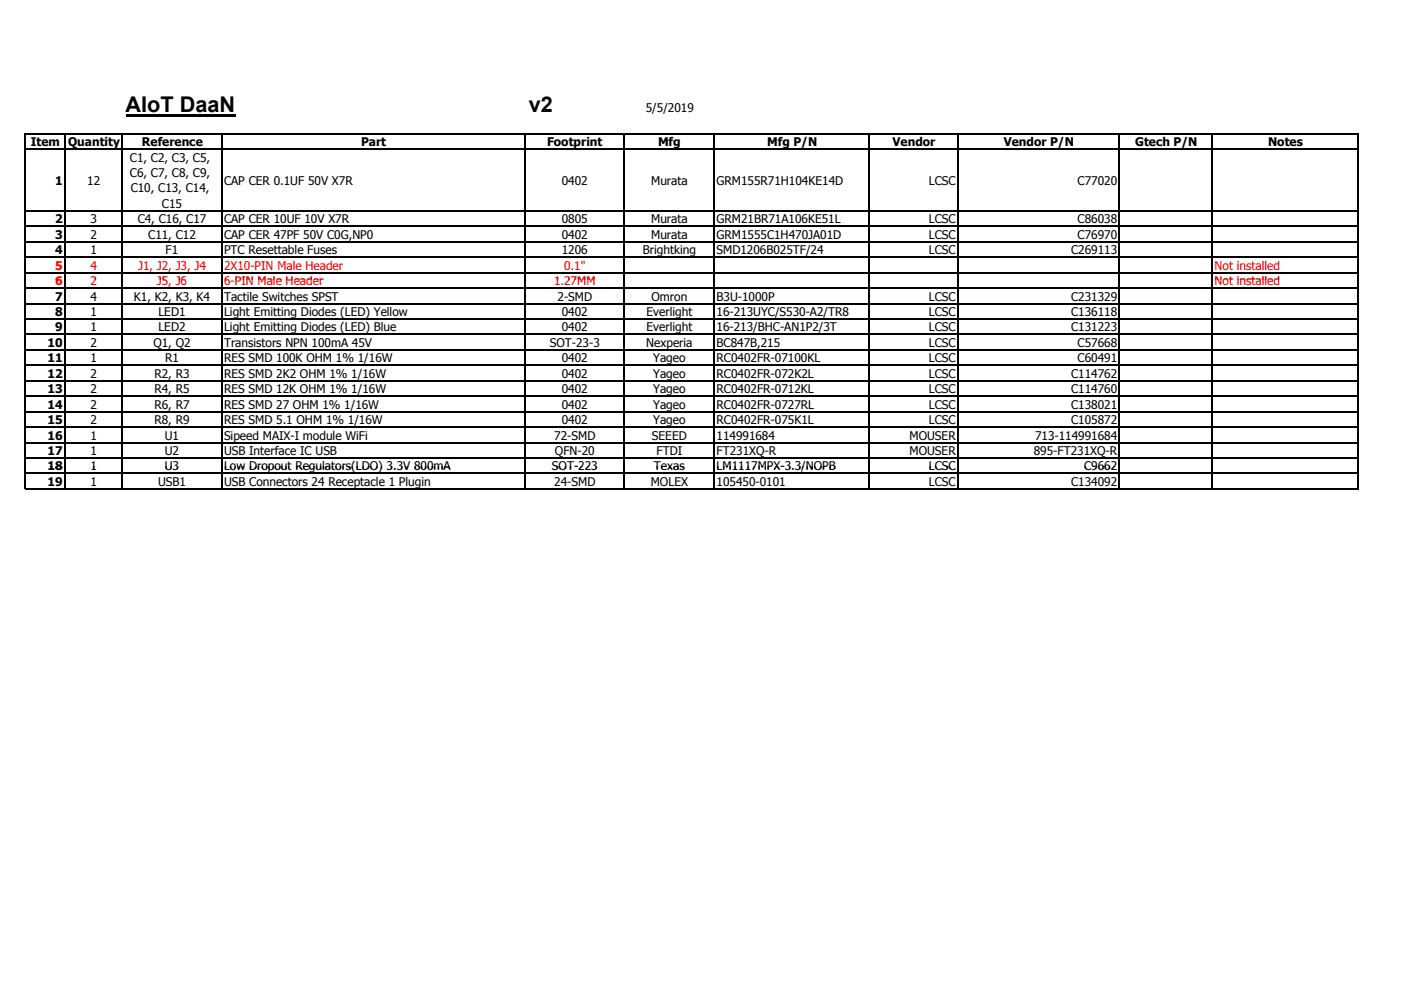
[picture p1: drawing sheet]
<svg xmlns="http://www.w3.org/2000/svg" width="297mm" height="210mm" viewBox="0 0 297 210" stroke-linecap="round" stroke-linejoin="round" font-family="sans-serif">
<defs><g id="words">
<g font-size="4.6">
<text x="26.6" y="23.7">AIoT DaaN</text>
<text x="112.1" y="23.7">v2</text>
</g>
<g font-size="2.5">
<text x="136.9" y="23.7">5/5/2019</text>
<text x="6.5" y="31">Item</text>
<text x="14.4" y="31">Quantity</text>
<text x="27.5" y="34.3">C1, C2, C3, C5,</text>
<text x="30.1" y="31">Reference</text>
<text x="76.6" y="30.9">Part</text>
<text x="116" y="30.9">Footprint</text>
<text x="139.5" y="30.9">Mfg</text>
<text x="162.7" y="31">Mfg P/N</text>
<text x="189.2" y="31">Vendor</text>
<text x="212.8" y="31">Vendor P/N</text>
<text x="240.7" y="31">Gtech P/N</text>
<text x="268.9" y="31">Notes</text>
<text x="11.7" y="39.2">1</text>
<text x="18.5" y="39.2">12</text>
<text x="27.5" y="37.5">C6, C7, C8, C9,</text>
<text x="27.7" y="40.8">C10, C13, C14,</text>
<text x="47.5" y="39.2">CAP CER 0.1UF 50V X7R</text>
<text x="119.1" y="39.2">0402</text>
<text x="138.1" y="39.2">Murata</text>
<text x="151.9" y="39.2">GRM155R71H104KE14D</text>
<text x="196.9" y="39.2">LCSC</text>
<text x="228.5" y="39.2">C77020</text>
<text x="11.7" y="47.4">2</text>
<text x="19.2" y="47.4">3</text>
<text x="29.2" y="47.4">C4, C16, C17</text>
<text x="34.3" y="44.1">C15</text>
<text x="47.5" y="47.4">CAP CER 10UF 10V X7R</text>
<text x="119.1" y="47.4">0805</text>
<text x="138.1" y="47.4">Murata</text>
<text x="151.9" y="47.4">GRM21BR71A106KE51L</text>
<text x="196.9" y="47.4">LCSC</text>
<text x="228.5" y="47.4">C86038</text>
<text x="11.7" y="50.6">3</text>
<text x="11.7" y="53.9">4</text>
<text x="19.2" y="50.6">2</text>
<text x="19.2" y="53.9">1</text>
<text x="31.4" y="50.6">C11, C12</text>
<text x="35.1" y="53.9">F1</text>
<text x="47.5" y="50.6">CAP CER 47PF 50V C0G,NP0</text>
<text x="47.5" y="53.9">PTC Resettable Fuses</text>
<text x="119.1" y="50.6">0402</text>
<text x="119.1" y="53.9">1206</text>
<text x="136.3" y="53.9">Brightking</text>
<text x="138.1" y="50.6">Murata</text>
<text x="151.9" y="50.6">GRM1555C1H470JA01D</text>
<text x="151.9" y="53.9">SMD1206B025TF/24</text>
<text x="196.9" y="50.6">LCSC</text>
<text x="196.9" y="53.9">LCSC</text>
<text x="227.1" y="53.9">C269113</text>
<text x="228.5" y="50.6">C76970</text>
<text x="11.7" y="63.7">7</text>
<text x="19.2" y="63.7">4</text>
<text x="28.4" y="63.7">K1, K2, K3, K4</text>
<text x="47.5" y="63.7">Tactile Switches SPST</text>
<text x="118.2" y="63.7">2-SMD</text>
<text x="138.1" y="63.7">Omron</text>
<text x="151.9" y="63.7">B3U-1000P</text>
<text x="196.9" y="63.7">LCSC</text>
<text x="227.1" y="63.7">C231329</text>
<text x="11.7" y="67">8</text>
<text x="11.7" y="70.3">9</text>
<text x="19.2" y="67">1</text>
<text x="19.2" y="70.3">1</text>
<text x="33.6" y="67">LED1</text>
<text x="33.6" y="70.3">LED2</text>
<text x="47.5" y="67">Light Emitting Diodes (LED) Yellow</text>
<text x="47.5" y="70.3">Light Emitting Diodes (LED) Blue</text>
<text x="119.1" y="67">0402</text>
<text x="119.1" y="70.3">0402</text>
<text x="137.1" y="67">Everlight</text>
<text x="137.1" y="70.3">Everlight</text>
<text x="151.9" y="67">16-213UYC/S530-A2/TR8</text>
<text x="151.9" y="70.3">16-213/BHC-AN1P2/3T</text>
<text x="196.9" y="67">LCSC</text>
<text x="196.9" y="70.3">LCSC</text>
<text x="227.1" y="67">C136118</text>
<text x="227.1" y="70.3">C131223</text>
<text x="10.1" y="73.5">10</text>
<text x="10.1" y="76.8">11</text>
<text x="19.2" y="73.5">2</text>
<text x="19.2" y="76.8">1</text>
<text x="32.5" y="73.5">Q1, Q2</text>
<text x="35" y="76.8">R1</text>
<text x="47.5" y="73.5">Transistors NPN 100mA 45V</text>
<text x="47.5" y="76.8">RES SMD 100K OHM 1% 1/16W</text>
<text x="116.6" y="73.5">SOT-23-3</text>
<text x="119.1" y="76.8">0402</text>
<text x="137" y="73.5">Nexperia</text>
<text x="138.5" y="76.8">Yageo</text>
<text x="151.9" y="73.5">BC847B,215</text>
<text x="151.9" y="76.8">RC0402FR-07100KL</text>
<text x="196.9" y="73.5">LCSC</text>
<text x="196.9" y="76.8">LCSC</text>
<text x="228.5" y="73.5">C57668</text>
<text x="228.5" y="76.8">C60491</text>
<text x="10.1" y="80.1">12</text>
<text x="10.1" y="83.4">13</text>
<text x="19.2" y="80.1">2</text>
<text x="19.2" y="83.4">2</text>
<text x="32.7" y="80.1">R2, R3</text>
<text x="32.7" y="83.4">R4, R5</text>
<text x="47.5" y="80.1">RES SMD 2K2 OHM 1% 1/16W</text>
<text x="47.5" y="83.4">RES SMD 12K OHM 1% 1/16W</text>
<text x="119.1" y="80.1">0402</text>
<text x="119.1" y="83.4">0402</text>
<text x="138.5" y="80.1">Yageo</text>
<text x="138.5" y="83.4">Yageo</text>
<text x="151.9" y="80.1">RC0402FR-072K2L</text>
<text x="151.9" y="83.4">RC0402FR-0712KL</text>
<text x="196.9" y="80.1">LCSC</text>
<text x="196.9" y="83.4">LCSC</text>
<text x="227.1" y="80.1">C114762</text>
<text x="227.1" y="83.4">C114760</text>
<text x="10.1" y="86.6">14</text>
<text x="10.1" y="89.9">15</text>
<text x="19.2" y="86.6">2</text>
<text x="19.2" y="89.9">2</text>
<text x="32.7" y="86.6">R6, R7</text>
<text x="32.7" y="89.9">R8, R9</text>
<text x="47.5" y="86.6">RES SMD 27 OHM 1% 1/16W</text>
<text x="47.5" y="89.9">RES SMD 5.1 OHM 1% 1/16W</text>
<text x="119.1" y="86.6">0402</text>
<text x="119.1" y="89.9">0402</text>
<text x="138.5" y="86.6">Yageo</text>
<text x="138.5" y="89.9">Yageo</text>
<text x="151.9" y="86.6">RC0402FR-0727RL</text>
<text x="151.9" y="89.9">RC0402FR-075K1L</text>
<text x="196.9" y="86.6">LCSC</text>
<text x="196.9" y="89.9">LCSC</text>
<text x="227.1" y="86.6">C138021</text>
<text x="227.1" y="89.9">C105872</text>
<text x="10.1" y="93.2">16</text>
<text x="19.2" y="93.2">1</text>
<text x="34.9" y="93.2">U1</text>
<text x="47.5" y="93.2">Sipeed MAIX-I module WiFi</text>
<text x="117.5" y="93.2">72-SMD</text>
<text x="138.2" y="93.2">SEEED</text>
<text x="151.9" y="93.2">114991684</text>
<text x="192.8" y="93.2">MOUSER</text>
<text x="219.4" y="93.2">713-114991684</text>
<text x="10.1" y="96.5">17</text>
<text x="10.1" y="99.7">18</text>
<text x="19.2" y="96.5">1</text>
<text x="19.2" y="99.7">1</text>
<text x="34.9" y="96.5">U2</text>
<text x="34.9" y="99.7">U3</text>
<text x="47.5" y="96.5">USB Interface IC USB</text>
<text x="47.5" y="99.7">Low Dropout Regulators(LDO) 3.3V 800mA</text>
<text x="47.5" y="99.7">Low Dropout Regulators</text>
<text x="117" y="99.7">SOT-223</text>
<text x="117.7" y="96.5">QFN-20</text>
<text x="138.7" y="99.7">Texas</text>
<text x="139.2" y="96.5">FTDI</text>
<text x="151.9" y="96.5">FT231XQ-R</text>
<text x="151.9" y="99.7">LM1117MPX-3.3/NOPB</text>
<text x="192.8" y="96.5">MOUSER</text>
<text x="196.9" y="99.7">LCSC</text>
<text x="219.2" y="96.5">895-FT231XQ-R</text>
<text x="229.8" y="99.7">C9662</text>
<text x="10.1" y="103">19</text>
<text x="19.2" y="103">1</text>
<text x="33.5" y="103">USB1</text>
<text x="47.5" y="103">USB Connectors 24 Receptacle 1 Plugin</text>
<text x="117.5" y="103">24-SMD</text>
<text x="138" y="103">MOLEX</text>
<text x="151.9" y="103">105450-0101</text>
<text x="196.9" y="103">LCSC</text>
<text x="227.1" y="103">C134092</text>
</g>
<g font-size="2.5" fill="#f00">
<text x="11.7" y="57.2">5</text>
<text x="19.2" y="57.2">4</text>
<text x="29.3" y="57.2">J1, J2, J3, J4</text>
<text x="47.5" y="57.2">2X10-PIN Male Header</text>
<text x="119.6" y="57.2">0.1&quot;</text>
<text x="257.5" y="57.2">Not installed</text>
<text x="11.7" y="60.5">6</text>
<text x="19.2" y="60.5">2</text>
<text x="33.3" y="60.5">J5, J6</text>
<text x="47.5" y="60.5">6-PIN Male Header</text>
<text x="49.8" y="60.5">PIN Male Header</text>
<text x="117.5" y="60.5">1.27MM</text>
<text x="257.5" y="60.5">Not installed</text>
</g>
</g></defs>
<path d="M26.6 24.2h23.3v.5h-23.3z" fill="#000"/>
<g fill="none" stroke="#000" stroke-width=".22">
<path d="M5.2 28.2v75.6M5.3 28.3h282.7M5.3 31.6h282.7M13.8 28.4v75.4M25.9 28.4v75.4M47 28.4v75.4M111.4 28.4v75.4M132.4 28.4v75.4M151.5 28.4v75.4M184.3 28.4v75.4M203 28.4v75.4M237.3 28.4v75.4"/>
<path d="M257.1 28.4v75.4M287.9 28.4v75.4M5.3 44.7h282.7M5.3 48h282.7M5.3 51.3h282.7M5.3 54.5h282.7M5.3 57.8h282.7M5.3 61.1h282.7M5.3 64.4h282.7M5.3 67.6h282.7M5.3 70.9h282.7M5.3 74.2h282.7"/>
<path d="M5.3 77.5h282.7M5.3 80.7h282.7M5.3 84h282.7M5.3 87.3h282.7M5.3 90.6h282.7M5.3 93.8h282.7M5.3 97.1h282.7M5.3 100.4h282.7M5.3 103.7h282.7"/>
</g>
<use href="#words"/>
</svg>
